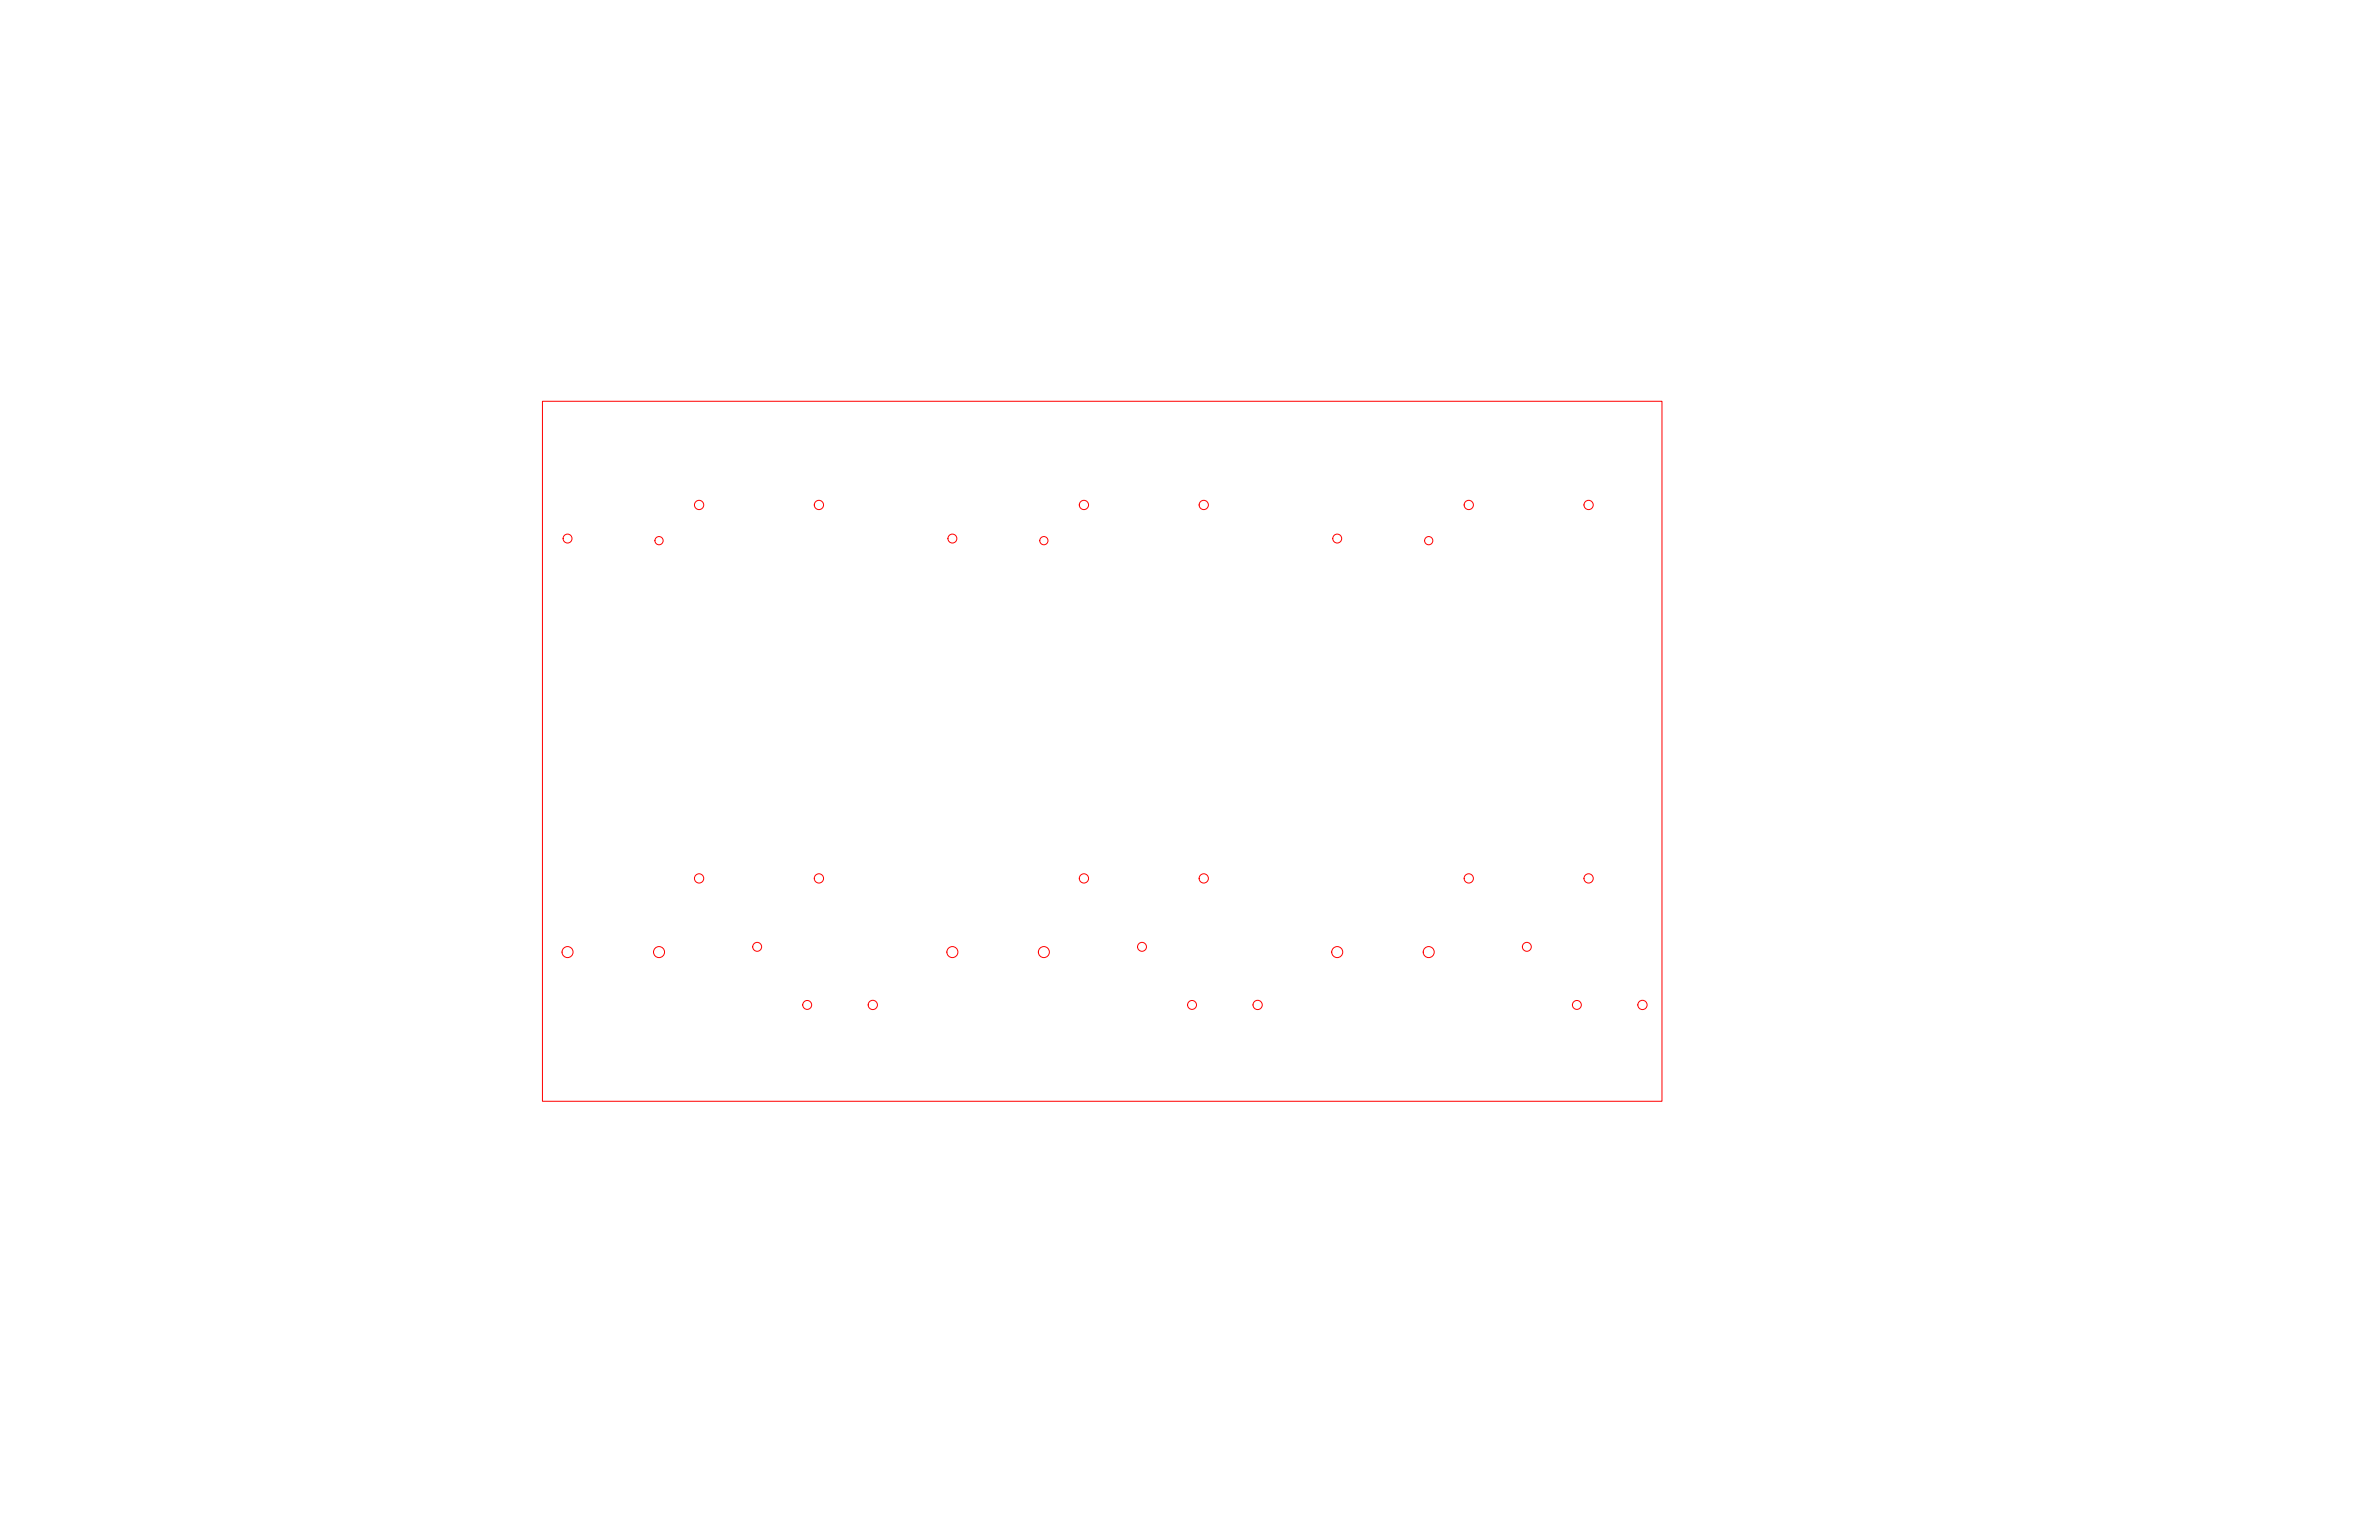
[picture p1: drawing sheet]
<svg xmlns="http://www.w3.org/2000/svg" width="864mm" height="559mm" viewBox="0 0 864 559" stroke-linecap="round" stroke-linejoin="round" font-family="sans-serif">
<!-- layer: Layer 1 -->
<g fill="none" stroke="#f00" stroke-width=".36">
<path d="M196.9 145.6h406.4v254h-406.4z"/>
<circle cx="206" cy="195.4" r="1.62"/>
<circle cx="239.2" cy="196.2" r="1.49"/>
<circle cx="253.8" cy="183.2" r="1.68"/>
<circle cx="297.3" cy="183.2" r="1.68"/>
<circle cx="345.7" cy="195.4" r="1.62"/>
<circle cx="378.9" cy="196.2" r="1.49"/>
<circle cx="393.5" cy="183.2" r="1.68"/>
<circle cx="437" cy="183.2" r="1.68"/>
<circle cx="485.4" cy="195.4" r="1.62"/>
<circle cx="518.6" cy="196.2" r="1.49"/>
<circle cx="533.2" cy="183.2" r="1.68"/>
<circle cx="576.7" cy="183.2" r="1.68"/>
<circle cx="253.8" cy="318.7" r="1.68"/>
<circle cx="297.3" cy="318.7" r="1.68"/>
<circle cx="393.5" cy="318.7" r="1.68"/>
<circle cx="437" cy="318.7" r="1.68"/>
<circle cx="533.2" cy="318.7" r="1.68"/>
<circle cx="576.7" cy="318.7" r="1.68"/>
<circle cx="206" cy="345.5" r="2"/>
<circle cx="239.2" cy="345.5" r="2"/>
<circle cx="274.9" cy="343.6" r="1.62"/>
<circle cx="345.7" cy="345.5" r="2"/>
<circle cx="378.9" cy="345.5" r="2"/>
<circle cx="414.6" cy="343.6" r="1.62"/>
<circle cx="485.4" cy="345.5" r="2"/>
<circle cx="518.6" cy="345.5" r="2"/>
<circle cx="554.3" cy="343.6" r="1.62"/>
<circle cx="293" cy="364.6" r="1.62"/>
<circle cx="316.8" cy="364.6" r="1.68"/>
<circle cx="432.7" cy="364.6" r="1.62"/>
<circle cx="456.5" cy="364.6" r="1.68"/>
<circle cx="572.4" cy="364.6" r="1.62"/>
<circle cx="596.2" cy="364.6" r="1.68"/>
</g>
</svg>
